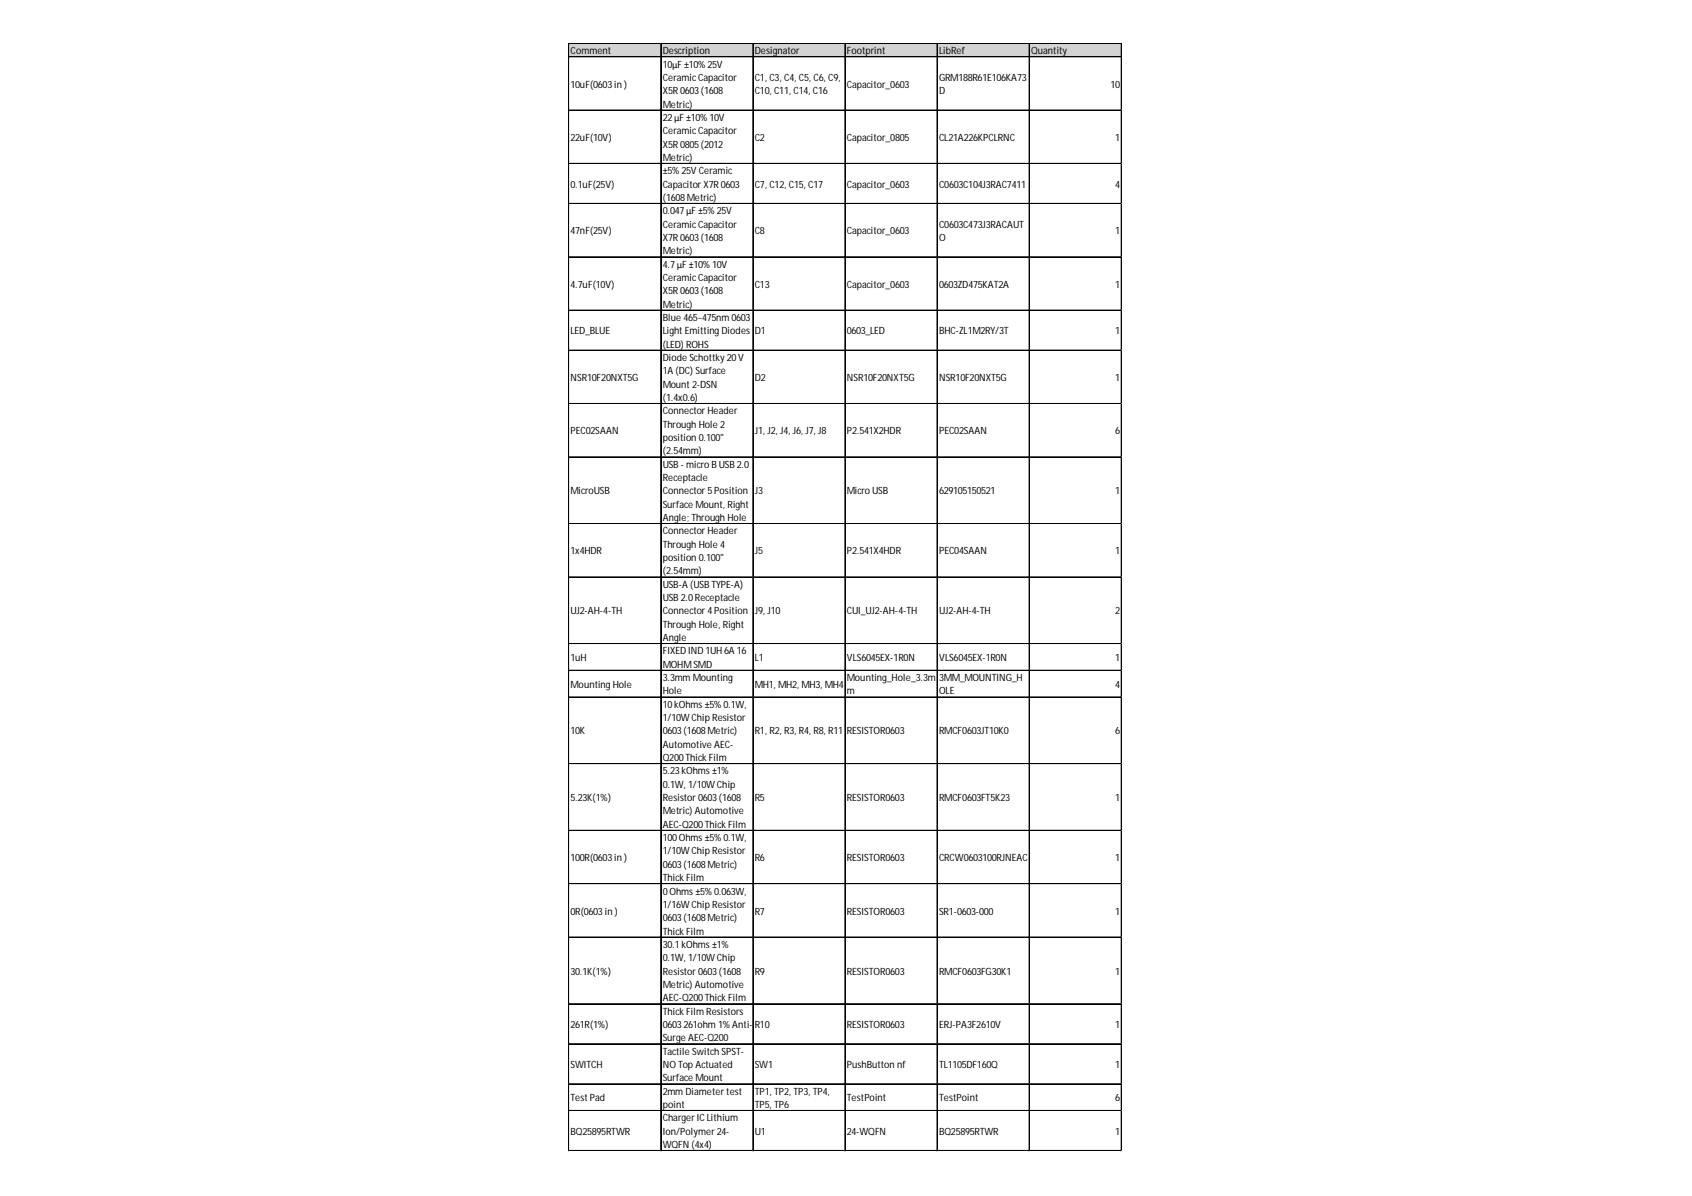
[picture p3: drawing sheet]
<svg xmlns="http://www.w3.org/2000/svg" width="297mm" height="210mm" viewBox="0 0 297 210" stroke-linecap="round" stroke-linejoin="round" font-family="sans-serif">
<defs><g id="words">
<g font-size="1.8">
<text x="100.2" y="9.5">Comment</text>
<text x="116.3" y="9.5">Description</text>
<text x="116.3" y="11.8">10µF±10%25V</text>
<text x="132.5" y="9.5">Designator</text>
<text x="148.7" y="9.5">Footprint</text>
<text x="164.8" y="9.5">LibRef</text>
<text x="181" y="9.5">Quantity</text>
<text x="100.2" y="15.4">10uF(0603in )</text>
<text x="116.3" y="14.2">CeramicCapacitor</text>
<text x="116.3" y="16.5">X5R0603(1608</text>
<text x="132.5" y="14.2">C1, C3, C4, C5, C6, C9,</text>
<text x="132.5" y="16.5">C10, C11, C14, C16</text>
<text x="148.7" y="15.4">Capacitor_0603</text>
<text x="164.8" y="14.2">GRM188R61E106KA73</text>
<text x="164.8" y="16.5">D</text>
<text x="195" y="15.4">10</text>
<text x="116.3" y="18.9">Metric)</text>
<text x="116.3" y="21.2">22µF±10%10V</text>
<text x="116.3" y="23.6">CeramicCapacitor</text>
<text x="100.2" y="24.7">22uF(10V)</text>
<text x="116.3" y="25.9">X5R0805(2012</text>
<text x="116.3" y="28.2">Metric)</text>
<text x="132.5" y="24.7">C2</text>
<text x="148.7" y="24.7">Capacitor_0805</text>
<text x="164.8" y="24.7">CL21A226KPCLRNC</text>
<text x="195.8" y="24.7">1</text>
<text x="100.2" y="32.9">0.1uF(25V)</text>
<text x="116.3" y="30.6">±5%25V Ceramic</text>
<text x="116.3" y="32.9">CapacitorX7R0603</text>
<text x="116.3" y="35.3">(1608Metric)</text>
<text x="132.5" y="32.9">C7, C12, C15, C17</text>
<text x="148.7" y="32.9">Capacitor_0603</text>
<text x="164.8" y="32.9">C0603C104J3RAC7411</text>
<text x="195.8" y="32.9">4</text>
<text x="100.2" y="41.1">47nF(25V)</text>
<text x="116.3" y="37.6">0.047µF±5%25V</text>
<text x="116.3" y="39.9">CeramicCapacitor</text>
<text x="132.5" y="41.1">C8</text>
<text x="148.7" y="41.1">Capacitor_0603</text>
<text x="164.8" y="39.9">C0603C473J3RACAUT</text>
<text x="195.8" y="41.1">1</text>
<text x="116.3" y="42.3">X7R0603(1608</text>
<text x="116.3" y="44.6">Metric)</text>
<text x="116.3" y="47">4.7µF±10%10V</text>
<text x="164.8" y="42.3">O</text>
<text x="100.2" y="50.5">4.7uF(10V)</text>
<text x="116.3" y="49.3">CeramicCapacitor</text>
<text x="116.3" y="51.6">X5R0603(1608</text>
<text x="116.3" y="54">Metric)</text>
<text x="132.5" y="50.5">C13</text>
<text x="148.7" y="50.5">Capacitor_0603</text>
<text x="164.8" y="50.5">0603ZD475KAT2A</text>
<text x="195.8" y="50.5">1</text>
<text x="100.2" y="58.7">LED_BLUE</text>
<text x="116.3" y="56.3">Blue465~475nm0603</text>
<text x="116.3" y="58.7">LightEmittingDiodes</text>
<text x="132.5" y="58.7">D1</text>
<text x="148.7" y="58.7">0603_LED</text>
<text x="164.8" y="58.7">BHC-ZL1M2RY/3T</text>
<text x="195.8" y="58.7">1</text>
<text x="116.3" y="61">(LED) ROHS</text>
<text x="116.3" y="63.4">DiodeSchottky20V</text>
<text x="116.3" y="65.7">1A (DC) Surface</text>
<text x="100.2" y="66.9">NSR10F20NXT5G</text>
<text x="116.3" y="68">Mount2-DSN</text>
<text x="116.3" y="70.4">(1.4x0.6)</text>
<text x="132.5" y="66.9">D2</text>
<text x="148.7" y="66.9">NSR10F20NXT5G</text>
<text x="164.8" y="66.9">NSR10F20NXT5G</text>
<text x="195.8" y="66.9">1</text>
<text x="100.2" y="76.2">PEC02SAAN</text>
<text x="116.3" y="72.7">ConnectorHeader</text>
<text x="116.3" y="75.1">Through Hole 2</text>
<text x="116.3" y="77.4">position 0.100&quot;</text>
<text x="132.5" y="76.2">J1, J2, J4, J6, J7, J8</text>
<text x="148.7" y="76.2">P2.541X2HDR</text>
<text x="164.8" y="76.2">PEC02SAAN</text>
<text x="195.8" y="76.2">6</text>
<text x="116.3" y="79.7">(2.54mm)</text>
<text x="116.3" y="82.1">USB- microBUSB2.0</text>
<text x="100.2" y="86.8">MicroUSB</text>
<text x="116.3" y="84.4">Receptacle</text>
<text x="116.3" y="86.8">Connector5Position</text>
<text x="116.3" y="89.1">Surface Mount, Right</text>
<text x="132.5" y="86.8">J3</text>
<text x="148.7" y="86.8">MicroUSB</text>
<text x="164.8" y="86.8">629105150521</text>
<text x="195.8" y="86.8">1</text>
<text x="116.3" y="91.4">Angle; Through Hole</text>
<text x="116.3" y="93.8">ConnectorHeader</text>
<text x="100.2" y="97.3">1x4HDR</text>
<text x="116.3" y="96.1">Through Hole 4</text>
<text x="116.3" y="98.5">position 0.100&quot;</text>
<text x="116.3" y="100.8">(2.54mm)</text>
<text x="132.5" y="97.3">J5</text>
<text x="148.7" y="97.3">P2.541X4HDR</text>
<text x="164.8" y="97.3">PEC04SAAN</text>
<text x="195.8" y="97.3">1</text>
<text x="100.2" y="107.8">UJ2-AH-4-TH</text>
<text x="116.3" y="103.1">USB-A (USBTYPE-A)</text>
<text x="116.3" y="105.5">USB2.0Receptacle</text>
<text x="116.3" y="107.8">Connector4Position</text>
<text x="132.5" y="107.8">J9, J10</text>
<text x="148.7" y="107.8">CUI_UJ2-AH-4-TH</text>
<text x="164.8" y="107.8">UJ2-AH-4-TH</text>
<text x="195.8" y="107.8">2</text>
<text x="116.3" y="110.2">Through Hole, Right</text>
<text x="116.3" y="112.5">Angle</text>
<text x="100.2" y="116">1uH</text>
<text x="116.3" y="114.9">FIXEDIND1UH6A 16</text>
<text x="116.3" y="117.2">MOHMSMD</text>
<text x="116.3" y="119.5">3.3mmMounting</text>
<text x="132.5" y="116">L1</text>
<text x="148.7" y="116">VLS6045EX-1R0N</text>
<text x="148.7" y="119.5">Mounting_Hole_3.3m</text>
<text x="164.8" y="116">VLS6045EX-1R0N</text>
<text x="164.8" y="119.5">3MM_MOUNTING_H</text>
<text x="195.8" y="116">1</text>
<text x="100.2" y="120.7">MountingHole</text>
<text x="116.3" y="121.9">Hole</text>
<text x="116.3" y="124.2">10kOhms±5%0.1W,</text>
<text x="132.5" y="120.7">MH1, MH2, MH3, MH4</text>
<text x="148.7" y="121.9">m</text>
<text x="164.8" y="121.9">OLE</text>
<text x="195.8" y="120.7">4</text>
<text x="100.2" y="128.9">10K</text>
<text x="116.3" y="126.6">1/10WChipResistor</text>
<text x="116.3" y="128.9">0603(1608Metric)</text>
<text x="116.3" y="131.2">Automotive AEC-</text>
<text x="132.5" y="128.9">R1, R2, R3, R4, R8, R11</text>
<text x="148.7" y="128.9">RESISTOR0603</text>
<text x="164.8" y="128.9">RMCF0603JT10K0</text>
<text x="195.8" y="128.9">6</text>
<text x="116.3" y="133.6">Q200ThickFilm</text>
<text x="116.3" y="135.9">5.23kOhms±1%</text>
<text x="100.2" y="140.6">5.23K(1%)</text>
<text x="116.3" y="138.3">0.1W, 1/10WChip</text>
<text x="116.3" y="140.6">Resistor0603(1608</text>
<text x="116.3" y="142.9">Metric) Automotive</text>
<text x="132.5" y="140.6">R5</text>
<text x="148.7" y="140.6">RESISTOR0603</text>
<text x="164.8" y="140.6">RMCF0603FT5K23</text>
<text x="195.8" y="140.6">1</text>
<text x="116.3" y="145.3">AEC-Q200ThickFilm</text>
<text x="116.3" y="147.6">100Ohms±5%0.1W,</text>
<text x="116.3" y="150">1/10WChipResistor</text>
<text x="100.2" y="151.1">100R(0603in )</text>
<text x="116.3" y="152.3">0603(1608Metric)</text>
<text x="116.3" y="154.7">ThickFilm</text>
<text x="132.5" y="151.1">R6</text>
<text x="148.7" y="151.1">RESISTOR0603</text>
<text x="164.8" y="151.1">CRCW0603100RJNEAC</text>
<text x="195.8" y="151.1">1</text>
<text x="100.2" y="160.5">0R(0603in )</text>
<text x="116.3" y="157">0Ohms±5%0.063W,</text>
<text x="116.3" y="159.3">1/16WChipResistor</text>
<text x="116.3" y="161.7">0603(1608Metric)</text>
<text x="132.5" y="160.5">R7</text>
<text x="148.7" y="160.5">RESISTOR0603</text>
<text x="164.8" y="160.5">SR1-0603-000</text>
<text x="195.8" y="160.5">1</text>
<text x="116.3" y="164">ThickFilm</text>
<text x="116.3" y="166.4">30.1kOhms±1%</text>
<text x="100.2" y="171">30.1K(1%)</text>
<text x="116.3" y="168.7">0.1W, 1/10WChip</text>
<text x="116.3" y="171">Resistor0603(1608</text>
<text x="116.3" y="173.4">Metric) Automotive</text>
<text x="132.5" y="171">R9</text>
<text x="148.7" y="171">RESISTOR0603</text>
<text x="164.8" y="171">RMCF0603FG30K1</text>
<text x="195.8" y="171">1</text>
<text x="116.3" y="175.7">AEC-Q200ThickFilm</text>
<text x="116.3" y="178.1">ThickFilmResistors</text>
<text x="100.2" y="180.4">261R(1%)</text>
<text x="116.3" y="180.4">0603261ohm1%Anti-</text>
<text x="116.3" y="182.7">SurgeAEC-Q200</text>
<text x="116.3" y="185.1">Tactile Switch SPST-</text>
<text x="132.5" y="180.4">R10</text>
<text x="148.7" y="180.4">RESISTOR0603</text>
<text x="164.8" y="180.4">ERJ-PA3F2610V</text>
<text x="195.8" y="180.4">1</text>
<text x="100.2" y="187.4">SWITCH</text>
<text x="116.3" y="187.4">NOTopActuated</text>
<text x="116.3" y="189.8">Surface Mount</text>
<text x="132.5" y="187.4">SW1</text>
<text x="148.7" y="187.4">PushButton nf</text>
<text x="164.8" y="187.4">TL1105DF160Q</text>
<text x="195.8" y="187.4">1</text>
<text x="100.2" y="193.3">TestPad</text>
<text x="116.3" y="192.1">2mmDiametertest</text>
<text x="116.3" y="194.4">point</text>
<text x="116.3" y="196.8">ChargerICLithium</text>
<text x="132.5" y="192.1">TP1, TP2, TP3, TP4,</text>
<text x="132.5" y="194.4">TP5, TP6</text>
<text x="148.7" y="193.3">TestPoint</text>
<text x="164.8" y="193.3">TestPoint</text>
<text x="195.8" y="193.3">6</text>
<text x="100.2" y="199.1">BQ25895RTWR</text>
<text x="116.3" y="199.1">Ion/Polymer24-</text>
<text x="116.3" y="201.5">WQFN (4x4)</text>
<text x="132.5" y="199.1">U1</text>
<text x="148.7" y="199.1">24-WQFN</text>
<text x="164.8" y="199.1">BQ25895RTWR</text>
<text x="195.8" y="199.1">1</text>
</g>
</g></defs>
<path d="M99.9 7.7h97.1v2.4h-97.1z" fill="#d3d3d3"/>
<g fill="none" stroke="#000" stroke-width=".18">
<path d="M99.8 7.6v194.4M99.9 7.6v194.4M99.9 7.6h97.1M99.9 7.7h97.1M99.9 9.9h97.1M99.9 10h97.1M99.9 19.3h97.1M99.9 19.4h97.1M116 7.7v194.3M132.2 7.7v194.3M148.3 7.7v194.3M148.4 7.7v194.3"/>
<path d="M164.5 7.7v194.3M164.6 7.7v194.3M180.7 7.7v194.3M196.8 7.7v194.3M196.9 7.7v194.3M99.9 28.7h97.1M99.9 35.7h97.1M99.9 35.8h97.1M99.9 45.1h97.1M99.9 54.4h97.1M99.9 54.5h97.1M99.9 61.4h97.1"/>
<path d="M99.9 61.5h97.1M99.9 70.8h97.1M99.9 70.9h97.1M99.9 80.2h97.1M99.9 91.9h97.1M99.9 101.2h97.1M99.9 101.3h97.1M99.9 112.9h97.1M99.9 113h97.1M99.9 117.6h97.1M99.9 117.7h97.1M99.9 122.3h97.1"/>
<path d="M99.9 122.4h97.1M99.9 134h97.1M99.9 134.1h97.1M99.9 145.7h97.1M99.9 145.8h97.1M99.9 155.1h97.1M99.9 164.4h97.1M99.9 164.5h97.1M99.9 176.2h97.1M99.9 183.2h97.1M99.9 190.2h97.1M99.9 190.3h97.1"/>
<path d="M99.9 194.9h97.1M99.9 201.9h97.1M99.9 202h97.1"/>
</g>
<path d="M99.8 202v.1" fill="none" stroke="#d4d4d4" stroke-width=".18"/>
<path d="M99.8 202l.1 .1z" fill="#d4d4d4"/>
<path d="M116 202v.1" fill="none" stroke="#d4d4d4" stroke-width=".18"/>
<path d="M116 202l.1 .1z" fill="#d4d4d4"/>
<path d="M132.2 202v.1" fill="none" stroke="#d4d4d4" stroke-width=".18"/>
<path d="M132.2 202l.1 .1z" fill="#d4d4d4"/>
<path d="M148.3 202v.1" fill="none" stroke="#d4d4d4" stroke-width=".18"/>
<path d="M148.3 202l.1 .1z" fill="#d4d4d4"/>
<path d="M164.5 202v.1" fill="none" stroke="#d4d4d4" stroke-width=".18"/>
<path d="M164.5 202l.1 .1z" fill="#d4d4d4"/>
<path d="M180.7 202v.1" fill="none" stroke="#d4d4d4" stroke-width=".18"/>
<path d="M180.7 202l.1 .1z" fill="#d4d4d4"/>
<path d="M196.8 202v.1" fill="none" stroke="#d4d4d4" stroke-width=".18"/>
<path d="M196.8 202l.2 .1z" fill="#d4d4d4"/>
<path d="M197 19.3h.1" fill="none" stroke="#d4d4d4" stroke-width=".18"/>
<path d="M197 19.3v.1z" fill="#d4d4d4"/>
<path d="M197 28.7h.1" fill="none" stroke="#d4d4d4" stroke-width=".18"/>
<path d="M197 28.7v.1z" fill="#d4d4d4"/>
<path d="M197 35.7h.1" fill="none" stroke="#d4d4d4" stroke-width=".18"/>
<path d="M197 35.7v.1z" fill="#d4d4d4"/>
<path d="M197 45.1h.1" fill="none" stroke="#d4d4d4" stroke-width=".18"/>
<path d="M197 45.1v.1z" fill="#d4d4d4"/>
<path d="M197 54.4h.1" fill="none" stroke="#d4d4d4" stroke-width=".18"/>
<path d="M197 54.4v.1z" fill="#d4d4d4"/>
<path d="M197 61.4h.1" fill="none" stroke="#d4d4d4" stroke-width=".18"/>
<path d="M197 61.4v.2z" fill="#d4d4d4"/>
<path d="M197 70.8h.1" fill="none" stroke="#d4d4d4" stroke-width=".18"/>
<path d="M197 70.8v.1z" fill="#d4d4d4"/>
<path d="M197 80.2h.1" fill="none" stroke="#d4d4d4" stroke-width=".18"/>
<path d="M197 80.2v.1z" fill="#d4d4d4"/>
<path d="M197 91.9h.1" fill="none" stroke="#d4d4d4" stroke-width=".18"/>
<path d="M197 91.9v.1z" fill="#d4d4d4"/>
<path d="M197 101.2h.1" fill="none" stroke="#d4d4d4" stroke-width=".18"/>
<path d="M197 101.2v.2z" fill="#d4d4d4"/>
<path d="M197 112.9h.1" fill="none" stroke="#d4d4d4" stroke-width=".18"/>
<path d="M197 112.9v.2z" fill="#d4d4d4"/>
<path d="M197 117.6h.1" fill="none" stroke="#d4d4d4" stroke-width=".18"/>
<path d="M197 117.6v.1z" fill="#d4d4d4"/>
<path d="M197 122.3h.1" fill="none" stroke="#d4d4d4" stroke-width=".18"/>
<path d="M197 122.3v.1z" fill="#d4d4d4"/>
<path d="M197 134h.1" fill="none" stroke="#d4d4d4" stroke-width=".18"/>
<path d="M197 134v.1z" fill="#d4d4d4"/>
<path d="M197 145.7h.1" fill="none" stroke="#d4d4d4" stroke-width=".18"/>
<path d="M197 145.7v.1z" fill="#d4d4d4"/>
<path d="M197 155.1h.1" fill="none" stroke="#d4d4d4" stroke-width=".18"/>
<path d="M197 155.1v.1z" fill="#d4d4d4"/>
<path d="M197 164.4h.1" fill="none" stroke="#d4d4d4" stroke-width=".18"/>
<path d="M197 164.4v.2z" fill="#d4d4d4"/>
<path d="M197 176.2h.1" fill="none" stroke="#d4d4d4" stroke-width=".18"/>
<path d="M197 176.2v.1z" fill="#d4d4d4"/>
<path d="M197 183.2h.1" fill="none" stroke="#d4d4d4" stroke-width=".18"/>
<path d="M197 183.2v.1z" fill="#d4d4d4"/>
<path d="M197 190.2h.1" fill="none" stroke="#d4d4d4" stroke-width=".18"/>
<path d="M197 190.2v.1z" fill="#d4d4d4"/>
<path d="M197 194.9h.1" fill="none" stroke="#d4d4d4" stroke-width=".18"/>
<path d="M197 194.9v.1z" fill="#d4d4d4"/>
<path d="M197 201.9h.1" fill="none" stroke="#d4d4d4" stroke-width=".18"/>
<path d="M197 201.9v.1z" fill="#d4d4d4"/>
<use href="#words"/>
</svg>
